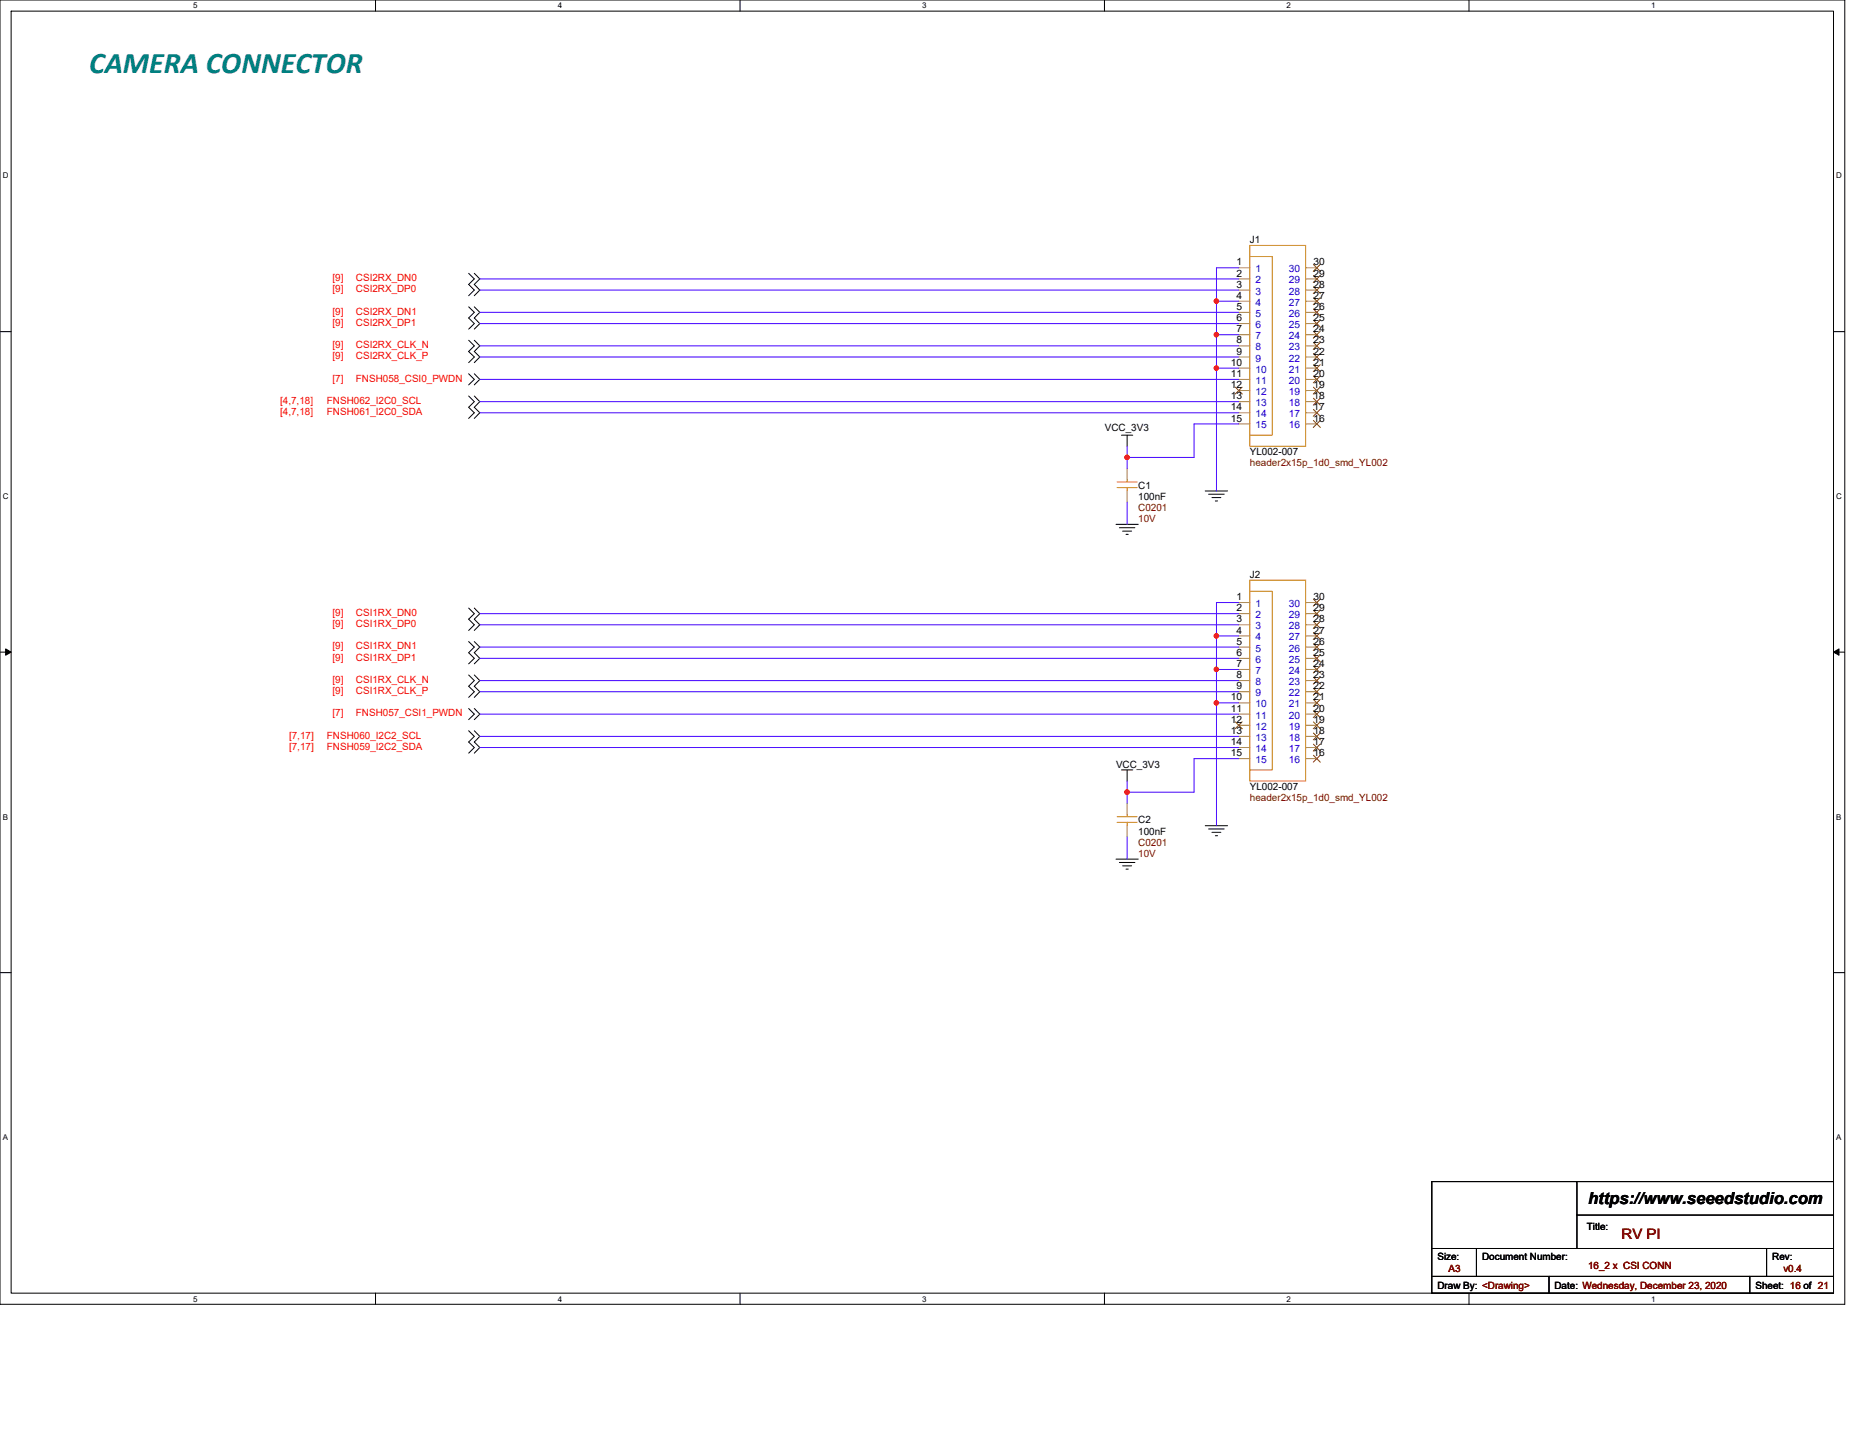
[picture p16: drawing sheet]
<svg xmlns="http://www.w3.org/2000/svg" width="279mm" height="216mm" viewBox="0 0 279 216" stroke-linecap="round" stroke-linejoin="round" font-family="sans-serif">
<defs><g id="words">
<text font-size="4.5" fill="#008080" x="13.4" y="11">CAMERA CONNECTOR</text>
<text font-size="2.5" x="238.5" y="180.8">https://www.seeedstudio.com</text>
<text font-size="2.2" fill="#800000" x="243.6" y="186.2">RV PI</text>
<g font-size="1.5">
<text x="185.7" y="39.9">1</text>
<text x="185.7" y="41.6">2</text>
<text x="187.7" y="36.6">J1</text>
<text x="197.3" y="39.9">30</text>
<text x="197.3" y="41.6">29</text>
<text x="185.7" y="43.2">3</text>
<text x="185.7" y="44.9">4</text>
<text x="185.7" y="46.6">5</text>
<text x="197.3" y="43.2">28</text>
<text x="197.3" y="44.9">27</text>
<text x="197.3" y="46.6">26</text>
<text x="185.7" y="48.3">6</text>
<text x="185.7" y="49.9">7</text>
<text x="185.7" y="51.6">8</text>
<text x="185.7" y="53.3">9</text>
<text x="197.3" y="48.3">25</text>
<text x="197.3" y="49.9">24</text>
<text x="197.3" y="51.6">23</text>
<text x="197.3" y="53.3">22</text>
<text x="184.9" y="54.9">10</text>
<text x="184.9" y="56.6">11</text>
<text x="184.9" y="58.3">12</text>
<text x="184.9" y="60">13</text>
<text x="197.3" y="54.9">21</text>
<text x="197.3" y="56.6">20</text>
<text x="197.3" y="58.3">19</text>
<text x="197.3" y="60">18</text>
<text x="166" y="64.7">VCC_3V3</text>
<text x="184.9" y="61.7">14</text>
<text x="184.9" y="63.3">15</text>
<text x="197.3" y="61.7">17</text>
<text x="197.3" y="63.3">16</text>
<text x="187.7" y="68.4">YL002-007</text>
<text x="171" y="73.4">C1</text>
<text x="171" y="75.1">100nF</text>
<text x="187.7" y="86.8">J2</text>
<text x="185.7" y="90.2">1</text>
<text x="185.7" y="91.8">2</text>
<text x="185.7" y="93.5">3</text>
<text x="185.7" y="95.2">4</text>
<text x="197.3" y="90.2">30</text>
<text x="197.3" y="91.8">29</text>
<text x="197.3" y="93.5">28</text>
<text x="197.3" y="95.2">27</text>
<text x="185.7" y="96.9">5</text>
<text x="185.7" y="98.6">6</text>
<text x="185.7" y="100.2">7</text>
<text x="185.7" y="101.9">8</text>
<text x="197.3" y="96.9">26</text>
<text x="197.3" y="98.6">25</text>
<text x="197.3" y="100.2">24</text>
<text x="197.3" y="101.9">23</text>
<text x="184.9" y="105.2">10</text>
<text x="184.9" y="106.9">11</text>
<text x="185.7" y="103.6">9</text>
<text x="197.3" y="103.6">22</text>
<text x="197.3" y="105.2">21</text>
<text x="197.3" y="106.9">20</text>
<text x="184.9" y="108.6">12</text>
<text x="184.9" y="110.3">13</text>
<text x="184.9" y="112">14</text>
<text x="184.9" y="113.6">15</text>
<text x="197.3" y="108.6">19</text>
<text x="197.3" y="110.3">18</text>
<text x="197.3" y="112">17</text>
<text x="197.3" y="113.6">16</text>
<text x="167.6" y="115.3">VCC_3V3</text>
<text x="187.7" y="118.7">YL002-007</text>
<text x="171" y="123.7">C2</text>
<text x="171" y="125.4">100nF</text>
<text x="238.4" y="184.7">Title:</text>
<text x="215.9" y="189.3">Size:</text>
<text x="222.6" y="189.3">Document Number:</text>
<text x="266.2" y="189.3">Rev:</text>
<text x="215.9" y="193.6">Draw By: &lt;Drawing&gt;</text>
<text x="233.5" y="193.6">Date: Wednesday, December 23, 2020</text>
<text x="263.7" y="193.6">Sheet: 16 of 21</text>
</g>
<g font-size="1.5" fill="#00c">
<text x="188.6" y="40.9">1</text>
<text x="193.6" y="40.9">30</text>
<text x="188.6" y="42.6">2</text>
<text x="188.6" y="44.3">3</text>
<text x="188.6" y="45.9">4</text>
<text x="188.6" y="47.6">5</text>
<text x="193.6" y="42.6">29</text>
<text x="193.6" y="44.3">28</text>
<text x="193.6" y="45.9">27</text>
<text x="193.6" y="47.6">26</text>
<text x="188.6" y="49.3">6</text>
<text x="188.6" y="51">7</text>
<text x="188.6" y="52.6">8</text>
<text x="193.6" y="49.3">25</text>
<text x="193.6" y="51">24</text>
<text x="193.6" y="52.6">23</text>
<text x="188.6" y="54.3">9</text>
<text x="188.6" y="56">10</text>
<text x="188.6" y="57.7">11</text>
<text x="188.6" y="59.4">12</text>
<text x="193.6" y="54.3">22</text>
<text x="193.6" y="56">21</text>
<text x="193.6" y="57.7">20</text>
<text x="193.6" y="59.4">19</text>
<text x="188.6" y="61">13</text>
<text x="188.6" y="62.7">14</text>
<text x="188.6" y="64.4">15</text>
<text x="193.6" y="61">18</text>
<text x="193.6" y="62.7">17</text>
<text x="193.6" y="64.4">16</text>
<text x="188.6" y="91.2">1</text>
<text x="188.6" y="92.9">2</text>
<text x="188.6" y="94.6">3</text>
<text x="193.6" y="91.2">30</text>
<text x="193.6" y="92.9">29</text>
<text x="193.6" y="94.6">28</text>
<text x="188.6" y="96.2">4</text>
<text x="188.6" y="97.9">5</text>
<text x="188.6" y="99.6">6</text>
<text x="188.6" y="101.3">7</text>
<text x="193.6" y="96.2">27</text>
<text x="193.6" y="97.9">26</text>
<text x="193.6" y="99.6">25</text>
<text x="193.6" y="101.3">24</text>
<text x="188.6" y="102.9">8</text>
<text x="188.6" y="104.6">9</text>
<text x="188.6" y="106.3">10</text>
<text x="188.6" y="108">11</text>
<text x="193.6" y="102.9">23</text>
<text x="193.6" y="104.6">22</text>
<text x="193.6" y="106.3">21</text>
<text x="193.6" y="108">20</text>
<text x="188.6" y="109.6">12</text>
<text x="188.6" y="111.3">13</text>
<text x="188.6" y="113">14</text>
<text x="193.6" y="109.6">19</text>
<text x="193.6" y="111.3">18</text>
<text x="193.6" y="113">17</text>
<text x="188.6" y="114.7">15</text>
<text x="193.6" y="114.7">16</text>
</g>
<g font-size="1.5" fill="#f00">
<text x="50" y="42.2">[9]</text>
<text x="50" y="47.3">[9]</text>
<text x="50" y="43.9">[9]</text>
<text x="53.5" y="42.2">CSI2RX_DN0</text>
<text x="53.5" y="47.3">CSI2RX_DN1</text>
<text x="53.5" y="43.9">CSI2RX_DP0</text>
<text x="50" y="52.3">[9]</text>
<text x="50" y="54">[9]</text>
<text x="50" y="49">[9]</text>
<text x="53.5" y="52.3">CSI2RX_CLK_N</text>
<text x="53.5" y="54">CSI2RX_CLK_P</text>
<text x="53.5" y="49">CSI2RX_DP1</text>
<text x="50" y="57.3">[7]</text>
<text x="53.5" y="57.3">FNSH058_CSI0_PWDN</text>
<text x="42.1" y="62.4">[4,7,18]</text>
<text x="42.1" y="60.7">[4,7,18]</text>
<text x="49.1" y="62.4">FNSH061_I2C0_SDA</text>
<text x="49.1" y="60.7">FNSH062_I2C0_SCL</text>
<text x="50" y="92.5">[9]</text>
<text x="50" y="94.2">[9]</text>
<text x="53.5" y="92.5">CSI1RX_DN0</text>
<text x="53.5" y="94.2">CSI1RX_DP0</text>
<text x="50" y="97.6">[9]</text>
<text x="50" y="99.3">[9]</text>
<text x="53.5" y="97.6">CSI1RX_DN1</text>
<text x="53.5" y="99.3">CSI1RX_DP1</text>
<text x="50" y="102.6">[9]</text>
<text x="50" y="104.3">[9]</text>
<text x="50" y="107.6">[7]</text>
<text x="53.5" y="102.6">CSI1RX_CLK_N</text>
<text x="53.5" y="104.3">CSI1RX_CLK_P</text>
<text x="53.5" y="107.6">FNSH057_CSI1_PWDN</text>
<text x="43.4" y="112.7">[7,17]</text>
<text x="43.4" y="111">[7,17]</text>
<text x="49.1" y="112.7">FNSH059_I2C2_SDA</text>
<text x="49.1" y="111">FNSH060_I2C2_SCL</text>
</g>
<g font-size="1.5" fill="#800000">
<text x="187.7" y="70.1">header2x15p_1d0_smd_YL002</text>
<text x="171" y="76.8">C0201</text>
<text x="171" y="78.5">10V</text>
<text x="187.7" y="120.4">header2x15p_1d0_smd_YL002</text>
<text x="171" y="127.1">C0201</text>
<text x="171" y="128.8">10V</text>
<text x="217.6" y="191.1">A3</text>
<text x="238.5" y="190.6">16_2 x CSI CONN</text>
<text x="267.9" y="191.1">v0.4</text>
</g>
<g font-size="1.2">
<text x="29" y="1.3">5</text>
<text x="83.8" y="1.3">4</text>
<text x="138.5" y="1.3">3</text>
<text x="193.3" y="1.3">2</text>
<text x="248" y="1.3">1</text>
<text x=".4" y="26.8">D</text>
<text x="275.8" y="26.8">D</text>
<text x=".4" y="75">C</text>
<text x="275.8" y="75">C</text>
<text x=".4" y="123.1">B</text>
<text x="275.8" y="123.1">B</text>
<text x=".4" y="171.3">A</text>
<text x="275.8" y="171.3">A</text>
<text x="29" y="195.6">5</text>
<text x="83.8" y="195.6">4</text>
<text x="138.5" y="195.6">3</text>
<text x="193.3" y="195.6">2</text>
<text x="248" y="195.6">1</text>
</g>
</g></defs>
<path d="M0 0h277.1v196h-277.1zM1.7 1.7h273.7v192.6h-273.7z" fill="none" stroke="#000" stroke-width=".15"/>
<g fill="#fff">
<path d="M29 .2h.7v1.3h-.7z"/>
<path d="M29 194.5h.7v1.3h-.7z"/>
</g>
<path d="M56.4 0v1.7M56.4 194.3v1.7" fill="none" stroke="#000" stroke-width=".15"/>
<g fill="#fff">
<path d="M83.8 .2h.6v1.3h-.6z"/>
<path d="M83.8 194.5h.6v1.3h-.6z"/>
</g>
<path d="M111.2 0v1.7M111.2 194.3v1.7" fill="none" stroke="#000" stroke-width=".15"/>
<g fill="#fff">
<path d="M138.5 .2h.7v1.3h-.7z"/>
<path d="M138.5 194.5h.7v1.3h-.7z"/>
</g>
<path d="M165.9 0v1.7M165.9 194.3v1.7" fill="none" stroke="#000" stroke-width=".15"/>
<g fill="#fff">
<path d="M193.3 .2h.6v1.3h-.6z"/>
<path d="M193.3 194.5h.6v1.3h-.6z"/>
</g>
<path d="M220.7 0v1.7M220.7 194.3v1.7" fill="none" stroke="#000" stroke-width=".15"/>
<g fill="#fff">
<path d="M248 .2h.7v1.3h-.7z"/>
<path d="M248 194.5h.7v1.3h-.7z"/>
<path d="M.4 25.7h.9v1.4h-.9z"/>
<path d="M275.8 25.7h.9v1.4h-.9z"/>
<path d="M.4 73.9h.9v1.3h-.9z"/>
<path d="M275.8 73.9h.9v1.3h-.9z"/>
</g>
<path d="M0 49.8h1.7M275.4 49.8h1.7" fill="none" stroke="#000" stroke-width=".15"/>
<g fill="#fff">
<path d="M.4 122h.8v1.4h-.8z"/>
<path d="M275.8 122h.8v1.4h-.8z"/>
</g>
<path d="M0 98h1.7M275.4 98h1.7" fill="none" stroke="#000" stroke-width=".15"/>
<path d="M.8 97.5l.9 .5-.9 .4zM275.4 98l.8-.5v.9z" fill="#000" stroke="#000" stroke-width=".15"/>
<g fill="#fff">
<path d="M.4 170.2h.8v1.3h-.8z"/>
<path d="M275.8 170.2h.8v1.3h-.8z"/>
</g>
<g fill="none" stroke="#000" stroke-width=".15">
<path d="M70.4 51.1l.8 .9-.8 .8 .8 .8-.8 .9M70.4 41.1l.8 .8-.8 .8 .8 .9-.8 .8M70.4 46.1l.8 .8-.8 .9 .8 .8-.8 .8M70.4 56.2l.8 .8-.8 .8M70.4 59.5l.8 .8-.8 .9 .8 .8-.8 .9M71.2 51.1l.9 .9-.9 .8 .9 .8-.9 .9M71.2 41.1l.9 .8-.9 .8 .9 .9-.9 .8M71.2 46.1l.9 .8-.9 .9 .9 .8-.9 .8M71.2 56.2l.9 .8-.9 .8M71.2 59.5l.9 .8-.9 .9 .9 .8-.9 .9M167.6 78.8h3.4M168.1 79.3h2.4"/>
<path d="M168.5 65.4h1.7M168.6 79.8h1.4M169.3 65.4v1.7M181 73.8h3.4M181.5 74.3h2.4M182.1 74.8h1.3M182.6 75.3h.3M70.4 91.4l.8 .8-.8 .8 .8 .9-.8 .8M70.4 96.4l.8 .8-.8 .9 .8 .8-.8 .8M71.2 91.4l.9 .8-.9 .8 .9 .9-.9 .8M71.2 96.4l.9 .8-.9 .9 .9 .8-.9 .8M169.1 80.3h.4"/>
<path d="M70.4 101.4l.8 .9-.8 .8 .8 .8-.8 .9M70.4 106.4l.8 .9-.8 .8M70.4 109.8l.8 .8-.8 .9 .8 .8-.8 .9M71.2 101.4l.9 .9-.9 .8 .9 .8-.9 .9M71.2 106.4l.9 .9-.9 .8M71.2 109.8l.9 .8-.9 .9 .9 .8-.9 .9M168.5 115.7h1.7M169.3 115.7v1.6M167.6 129.1h3.4M168.1 129.6h2.4M168.6 130.1h1.4M169.1 130.6h.4"/>
<path d="M181 124.1h3.4M181.5 124.5h2.4M182.1 125.1h1.3M182.6 125.6h.3M0 146.1h1.7M275.4 146.1h1.7M215.1 177.5h60.3v16.8h-60.3zM236.9 177.5v10.1M215.1 187.6h60.3M215.1 191.8h60.3M221.8 187.6v4.2M232.7 191.8v2.5"/>
<path d="M236.9 182.6h38.5M262.8 191.8v2.5M265.4 187.6v4.2"/>
</g>
<path d="M187.7 36.9h8.4v30.2h-8.4zM187.7 38.5h3.4v26.9h-3.4M167.8 72.4h3M167.8 73.3h3M169.3 73.3v.5M169.3 72.1v.3M187.7 87.2h8.4v30.1h-8.4zM187.7 88.8h3.4v26.9h-3.4M167.8 122.7h3M167.8 123.5h3M169.3 123.5v.6M169.3 122.4v.3" fill="none" stroke="#cc8006" stroke-width=".15"/>
<g fill="none" stroke="#a84" stroke-width=".15">
<path d="M186.1 40.2h1.6M186.1 41.9h1.6M186.1 43.6h1.6M186.1 45.3h1.6M186.1 46.9h1.6M186.1 48.6h1.6M186.1 50.3h1.6M186.1 52h1.6M186.1 53.6h1.6M186.1 55.3h1.6M186.1 57h1.6M186.1 58.7h1.6"/>
<path d="M196.1 40.2h1.7M196.1 41.9h1.7M196.1 43.6h1.7M196.1 45.3h1.7M196.1 46.9h1.7M196.1 48.6h1.7M196.1 50.3h1.7M196.1 52h1.7M196.1 53.6h1.7M196.1 55.3h1.7M196.1 57h1.7M196.1 58.7h1.7"/>
<path d="M169.3 70.4v1.7M169.3 73.8v1.6M186.1 60.3h1.6M186.1 62h1.6M186.1 63.7h1.6M196.1 60.3h1.7M196.1 62h1.7M196.1 63.7h1.7M186.1 90.5h1.6M186.1 92.2h1.6M186.1 93.9h1.6M186.1 95.5h1.6"/>
<path d="M186.1 97.2h1.6M186.1 98.9h1.6M196.1 90.5h1.7M196.1 92.2h1.7M196.1 93.9h1.7M196.1 95.5h1.7M196.1 97.2h1.7M196.1 98.9h1.7M186.1 100.6h1.6M186.1 102.3h1.6M186.1 103.9h1.6M186.1 105.6h1.6"/>
<path d="M186.1 107.3h1.6M186.1 109h1.6M186.1 110.6h1.6M186.1 112.3h1.6M186.1 114h1.6M196.1 100.6h1.7M196.1 102.3h1.7M196.1 103.9h1.7M196.1 105.6h1.7M196.1 107.3h1.7M196.1 109h1.7M196.1 110.6h1.7"/>
<path d="M196.1 112.3h1.7M196.1 114h1.7M169.3 120.7v1.7M169.3 124.1v1.6"/>
</g>
<g fill="none" stroke="#804000" stroke-width=".15">
<path d="M197.3 39.7l1 1.1M198.3 39.7l-1 1.1M185.6 58.2l1 1M186.6 58.2l-1.1 1M197.3 41.4l1 1M197.3 43.1l1 1M197.3 44.7l1 1.1M197.3 46.4l1 1.1M197.3 48.1l1 1M197.3 49.8l1 1M197.3 51.5l1 1M197.3 53.1l1 1.1"/>
<path d="M197.3 54.8l1 1M197.3 56.5l1 1M197.3 58.2l1 1M197.3 59.8l1 1.1M198.3 41.4l-1 1M198.3 43.1l-1 1M198.3 44.7l-1 1.1M198.3 46.4l-1 1.1M198.3 48.1l-1 1M198.3 49.8l-1 1M198.3 51.5l-1 1M198.3 53.1l-1 1.1"/>
<path d="M198.3 54.8l-1 1M198.3 56.5l-1 1M198.3 58.2l-1 1M198.3 59.8l-1 1.1M197.3 61.5l1 1M197.3 63.2l1 1M198.3 61.5l-1 1M198.3 63.2l-1 1M197.3 90l1 1.1M197.3 91.7l1 1M197.3 93.4l1 1M197.3 95l1 1.1"/>
<path d="M197.3 96.7l1 1M197.3 98.4l1 1M198.3 90l-1 1.1M198.3 91.7l-1 1M198.3 93.4l-1 1M198.3 95l-1 1.1M198.3 96.7l-1 1M198.3 98.4l-1 1M185.6 108.5l1 1M186.6 108.5l-1.1 1M197.3 100.1l1 1M197.3 101.7l1 1.1"/>
<path d="M197.3 103.4l1 1.1M197.3 105.1l1 1M197.3 106.8l1 1M197.3 108.5l1 1M197.3 110.1l1 1.1M197.3 111.8l1 1M197.3 113.5l1 1M198.3 100.1l-1 1M198.3 101.7l-1 1.1M198.3 103.4l-1 1.1M198.3 105.1l-1 1M198.3 106.8l-1 1"/>
<path d="M198.3 108.5l-1 1M198.3 110.1l-1 1.1M198.3 111.8l-1 1M198.3 113.5l-1 1"/>
</g>
<g fill="none" stroke="#4200ff" stroke-width=".15">
<path d="M72.1 41.9h114M72.1 43.6h114M72.1 46.9h114M72.1 48.6h114M72.1 52h114M72.1 53.6h114M72.1 57h114M182.7 45.3h3.4M182.7 45.3v5M182.7 50.3v5M182.7 50.3h3.4M182.7 55.3h3.4"/>
<path d="M182.7 55.3v18.5M186.1 40.2h-3.4v5.1M72.1 60.3h114M72.1 62h114M169.3 67.1v1.6M169.3 68.7v1.7M169.3 75.4v3.4M186.1 63.7h-6.7v5h-10.1M72.1 98.9h114M72.1 97.2h114M72.1 93.9h114M72.1 92.2h114"/>
<path d="M182.7 95.5h3.4M182.7 95.5v5.1M186.1 90.5h-3.4v5M72.1 112.3h114M72.1 110.6h114M72.1 103.9h114M72.1 102.3h114M72.1 107.3h114M169.3 117.3v1.7M169.3 119v1.7M182.7 100.6h3.4M182.7 105.6h3.4"/>
<path d="M182.7 100.6v5M182.7 105.6v18.5M186.1 114h-6.7v5h-10.1M169.3 125.7v3.4"/>
</g>
<g fill="#f00" stroke="#f00" stroke-width=".15">
<circle cx="169.3" cy="68.7" r=".33"/>
<circle cx="169.3" cy="119" r=".33"/>
<circle cx="182.7" cy="100.6" r=".32"/>
<circle cx="182.7" cy="95.5" r=".32"/>
<circle cx="182.7" cy="105.6" r=".32"/>
<circle cx="182.7" cy="45.2" r=".32"/>
<circle cx="182.7" cy="55.3" r=".32"/>
<circle cx="182.7" cy="50.3" r=".32"/>
</g>
<use href="#words"/>
</svg>
